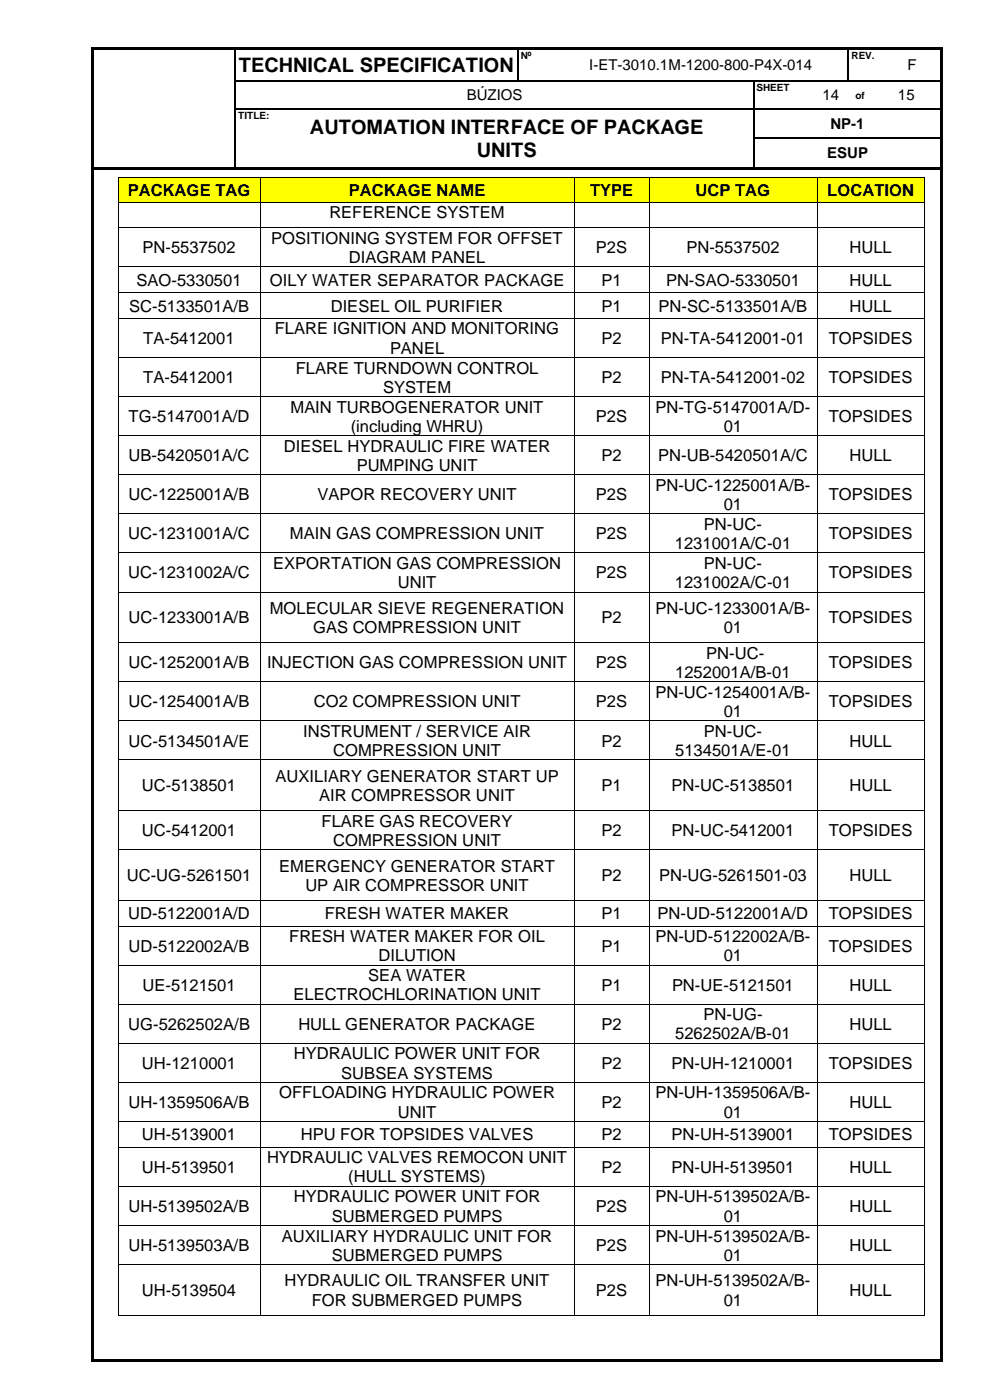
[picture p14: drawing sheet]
<svg xmlns="http://www.w3.org/2000/svg" width="210mm" height="297mm" viewBox="0 0 210 297" stroke-linecap="round" stroke-linejoin="round" font-family="sans-serif">
<defs><g id="words">
<g font-size="4.2">
<text x="50.6" y="15.3">TECHNICAL SPECIFICATION</text>
<text x="65.8" y="28.5">AUTOMATION INTERFACE OF PACKAGE</text>
<text x="101.2" y="33.3">UNITS</text>
</g>
<g font-size="3.5">
<text x="27.1" y="41.6">PACKAGE TAG</text>
<text x="74" y="41.6">PACKAGE NAME</text>
<text x="125.2" y="41.6">TYPE</text>
<text x="147.6" y="41.6">UCP TAG</text>
<text x="175.5" y="41.6">LOCATION</text>
<text x="69.9" y="46.3">REFERENCE SYSTEM</text>
<text x="30.2" y="53.8">PN-5537502</text>
<text x="57.5" y="51.7">POSITIONING SYSTEM FOR OFFSET</text>
<text x="126.4" y="53.8">P2S</text>
<text x="145.6" y="53.8">PN-5537502</text>
<text x="180.2" y="53.8">HULL</text>
<text x="74" y="55.8">DIAGRAM PANEL</text>
<text x="29" y="60.6">SAO-5330501</text>
<text x="57.2" y="60.6">OILY WATER SEPARATOR PACKAGE</text>
<text x="127.6" y="60.6">P1</text>
<text x="141.3" y="60.6">PN-SAO-5330501</text>
<text x="180.2" y="60.6">HULL</text>
<text x="27.4" y="66.1">SC-5133501A/B</text>
<text x="58.3" y="71">FLARE IGNITION AND MONITORING</text>
<text x="70.2" y="66.1">DIESEL OIL PURIFIER</text>
<text x="127.6" y="66.1">P1</text>
<text x="139.7" y="66.1">PN-SC-5133501A/B</text>
<text x="180.2" y="66.1">HULL</text>
<text x="30.4" y="73">TA-5412001</text>
<text x="82.7" y="75">PANEL</text>
<text x="127.6" y="73">P2</text>
<text x="140.2" y="73">PN-TA-5412001-01</text>
<text x="175.8" y="73">TOPSIDES</text>
<text x="30.4" y="81.3">TA-5412001</text>
<text x="62.7" y="79.3">FLARE TURNDOWN CONTROL</text>
<text x="81.3" y="83.3">SYSTEM</text>
<text x="127.6" y="81.3">P2</text>
<text x="140.2" y="81.3">PN-TA-5412001-02</text>
<text x="175.8" y="81.3">TOPSIDES</text>
<text x="27.3" y="89.6">TG-5147001A/D</text>
<text x="61.6" y="87.6">MAIN TURBOGENERATOR UNIT</text>
<text x="126.4" y="89.6">P2S</text>
<text x="139" y="87.6">PN-TG-5147001A/D-</text>
<text x="175.8" y="89.6">TOPSIDES</text>
<text x="60.2" y="95.9">DIESEL HYDRAULIC FIRE WATER</text>
<text x="74.4" y="91.6">(including WHRU)</text>
<text x="153.5" y="91.6">01</text>
<text x="27.3" y="97.9">UB-5420501A/C</text>
<text x="75.7" y="99.9">PUMPING UNIT</text>
<text x="127.6" y="97.9">P2</text>
<text x="139.6" y="97.9">PN-UB-5420501A/C</text>
<text x="180.2" y="97.9">HULL</text>
<text x="27.3" y="106.1">UC-1225001A/B</text>
<text x="67.3" y="106.1">VAPOR RECOVERY UNIT</text>
<text x="126.4" y="106.1">P2S</text>
<text x="139" y="104.1">PN-UC-1225001A/B-</text>
<text x="175.8" y="106.1">TOPSIDES</text>
<text x="149.3" y="112.4">PN-UC-</text>
<text x="153.5" y="108.2">01</text>
<text x="27.2" y="114.4">UC-1231001A/C</text>
<text x="61.5" y="114.4">MAIN GAS COMPRESSION UNIT</text>
<text x="126.4" y="114.4">P2S</text>
<text x="143.2" y="116.5">1231001A/C-01</text>
<text x="175.8" y="114.4">TOPSIDES</text>
<text x="27.2" y="122.7">UC-1231002A/C</text>
<text x="57.9" y="120.7">EXPORTATION GAS COMPRESSION</text>
<text x="84.4" y="124.8">UNIT</text>
<text x="126.4" y="122.7">P2S</text>
<text x="143.2" y="124.8">1231002A/C-01</text>
<text x="149.3" y="120.7">PN-UC-</text>
<text x="175.8" y="122.7">TOPSIDES</text>
<text x="57.2" y="130.2">MOLECULAR SIEVE REGENERATION</text>
<text x="139" y="130.2">PN-UC-1233001A/B-</text>
<text x="27.3" y="132.3">UC-1233001A/B</text>
<text x="66.4" y="134.3">GAS COMPRESSION UNIT</text>
<text x="127.6" y="132.3">P2</text>
<text x="153.5" y="134.3">01</text>
<text x="175.8" y="132.3">TOPSIDES</text>
<text x="27.3" y="141.8">UC-1252001A/B</text>
<text x="56.6" y="141.8">INJECTION GAS COMPRESSION UNIT</text>
<text x="126.4" y="141.8">P2S</text>
<text x="143.2" y="143.8">1252001A/B-01</text>
<text x="149.8" y="139.8">PN-UC-</text>
<text x="175.8" y="141.8">TOPSIDES</text>
<text x="139" y="148.1">PN-UC-1254001A/B-</text>
<text x="27.3" y="150.1">UC-1254001A/B</text>
<text x="66.6" y="150.1">CO2 COMPRESSION UNIT</text>
<text x="126.4" y="150.1">P2S</text>
<text x="153.5" y="152.1">01</text>
<text x="175.8" y="150.1">TOPSIDES</text>
<text x="27.3" y="158.4">UC-5134501A/E</text>
<text x="64.3" y="156.4">INSTRUMENT / SERVICE AIR</text>
<text x="70.7" y="160.4">COMPRESSION UNIT</text>
<text x="127.6" y="158.4">P2</text>
<text x="143.2" y="160.4">5134501A/E-01</text>
<text x="149.3" y="156.4">PN-UC-</text>
<text x="180.2" y="158.4">HULL</text>
<text x="30.1" y="167.9">UC-5138501</text>
<text x="58.4" y="165.9">AUXILIARY GENERATOR START UP</text>
<text x="127.6" y="167.9">P1</text>
<text x="142.5" y="167.9">PN-UC-5138501</text>
<text x="180.2" y="167.9">HULL</text>
<text x="67.7" y="169.9">AIR COMPRESSOR UNIT</text>
<text x="30.1" y="177.4">UC-5412001</text>
<text x="68.2" y="175.4">FLARE GAS RECOVERY</text>
<text x="70.7" y="179.4">COMPRESSION UNIT</text>
<text x="127.6" y="177.4">P2</text>
<text x="142.5" y="177.4">PN-UC-5412001</text>
<text x="175.8" y="177.4">TOPSIDES</text>
<text x="59.2" y="184.9">EMERGENCY GENERATOR START</text>
<text x="26.9" y="187">UC-UG-5261501</text>
<text x="64.8" y="189">UP AIR COMPRESSOR UNIT</text>
<text x="127.6" y="187">P2</text>
<text x="139.8" y="187">PN-UG-5261501-03</text>
<text x="180.2" y="187">HULL</text>
<text x="27.2" y="195.1">UD-5122001A/D</text>
<text x="68.9" y="195.1">FRESH WATER MAKER</text>
<text x="127.6" y="195.1">P1</text>
<text x="139.5" y="195.1">PN-UD-5122001A/D</text>
<text x="175.8" y="195.1">TOPSIDES</text>
<text x="27.3" y="202">UD-5122002A/B</text>
<text x="61.3" y="199.9">FRESH WATER MAKER FOR OIL</text>
<text x="80.3" y="204">DILUTION</text>
<text x="127.6" y="202">P1</text>
<text x="139" y="199.9">PN-UD-5122002A/B-</text>
<text x="153.5" y="204">01</text>
<text x="175.8" y="202">TOPSIDES</text>
<text x="78.1" y="208.2">SEA WATER</text>
<text x="30.2" y="210.3">UE-5121501</text>
<text x="62.2" y="212.3">ELECTROCHLORINATION UNIT</text>
<text x="127.6" y="210.3">P1</text>
<text x="142.6" y="210.3">PN-UE-5121501</text>
<text x="180.2" y="210.3">HULL</text>
<text x="27.2" y="218.5">UG-5262502A/B</text>
<text x="63.3" y="218.5">HULL GENERATOR PACKAGE</text>
<text x="127.6" y="218.5">P2</text>
<text x="143.2" y="220.5">5262502A/B-01</text>
<text x="149.2" y="216.5">PN-UG-</text>
<text x="180.2" y="218.5">HULL</text>
<text x="30.1" y="226.8">UH-1210001</text>
<text x="62.3" y="224.8">HYDRAULIC POWER UNIT FOR</text>
<text x="127.6" y="226.8">P2</text>
<text x="142.5" y="226.8">PN-UH-1210001</text>
<text x="175.8" y="226.8">TOPSIDES</text>
<text x="59.2" y="233.1">OFFLOADING HYDRAULIC POWER</text>
<text x="72.4" y="228.8">SUBSEA SYSTEMS</text>
<text x="139" y="233.1">PN-UH-1359506A/B-</text>
<text x="27.3" y="235.1">UH-1359506A/B</text>
<text x="84.4" y="237.1">UNIT</text>
<text x="127.6" y="235.1">P2</text>
<text x="153.5" y="237.1">01</text>
<text x="180.2" y="235.1">HULL</text>
<text x="30.1" y="242">UH-5139001</text>
<text x="63.8" y="242">HPU FOR TOPSIDES VALVES</text>
<text x="127.6" y="242">P2</text>
<text x="142.5" y="242">PN-UH-5139001</text>
<text x="175.8" y="242">TOPSIDES</text>
<text x="30.1" y="248.9">UH-5139501</text>
<text x="56.6" y="246.8">HYDRAULIC VALVES REMOCON UNIT</text>
<text x="73.9" y="250.9">(HULL SYSTEMS)</text>
<text x="127.6" y="248.9">P2</text>
<text x="142.5" y="248.9">PN-UH-5139501</text>
<text x="180.2" y="248.9">HULL</text>
<text x="27.3" y="257.2">UH-5139502A/B</text>
<text x="62.3" y="255.1">HYDRAULIC POWER UNIT FOR</text>
<text x="126.4" y="257.2">P2S</text>
<text x="139" y="255.1">PN-UH-5139502A/B-</text>
<text x="180.2" y="257.2">HULL</text>
<text x="59.8" y="263.4">AUXILIARY HYDRAULIC UNIT FOR</text>
<text x="70.4" y="259.2">SUBMERGED PUMPS</text>
<text x="139" y="263.4">PN-UH-5139502A/B-</text>
<text x="153.5" y="259.2">01</text>
<text x="27.3" y="265.5">UH-5139503A/B</text>
<text x="70.4" y="267.5">SUBMERGED PUMPS</text>
<text x="126.4" y="265.5">P2S</text>
<text x="153.5" y="267.5">01</text>
<text x="180.2" y="265.5">HULL</text>
<text x="30.1" y="275">UH-5139504</text>
<text x="60.4" y="273">HYDRAULIC OIL TRANSFER UNIT</text>
<text x="126.4" y="275">P2S</text>
<text x="139" y="273">PN-UH-5139502A/B-</text>
<text x="180.2" y="275">HULL</text>
<text x="66.1" y="277">FOR SUBMERGED PUMPS</text>
<text x="153.5" y="277">01</text>
</g>
<g font-size="3.2">
<text x="125" y="14.9">I-ET-3010.1M-1200-800-P4X-014</text>
<text x="192.5" y="14.9">F</text>
<text x="99" y="21.3">BÚZIOS</text>
<text x="174.5" y="21.3">14</text>
<text x="190.5" y="21.3">15</text>
<text x="176.2" y="27.3">NP-1</text>
<text x="175.5" y="33.6">ESUP</text>
</g>
<g font-size="2.1">
<text x="110.5" y="12.5">Nº</text>
<text x="180.6" y="12.5">REV.</text>
<text x="160.5" y="19.3">SHEET</text>
<text x="181.5" y="20.9">of</text>
<text x="50.6" y="25.2">TITLE:</text>
</g>
</g></defs>
<g fill="#000">
<path d="M19.5 10h.5v.5h-.5z" fill-rule="evenodd"/>
<path d="M19.5 10h.5v.5h-.5z" fill-rule="evenodd"/>
<path d="M19.5 10.5h.5v6.5h-.5z" fill-rule="evenodd"/>
<path d="M19.5 17h.5v.3h-.5z" fill-rule="evenodd"/>
<path d="M20 10h29.8v.5h-29.8z" fill-rule="evenodd"/>
<path d="M49.8 10.5h.2z" fill-rule="evenodd"/>
<path d="M49.8 10h.5v.5h-.5z" fill-rule="evenodd"/>
<path d="M49.8 17h.2v.3h-.2z" fill-rule="evenodd"/>
<path d="M50.3 10h59.5v.5h-59.5z" fill-rule="evenodd"/>
<path d="M109.8 10.5h.3z" fill-rule="evenodd"/>
<path d="M109.8 10h.5v.5h-.5z" fill-rule="evenodd"/>
<path d="M109.8 17h.3v.3h-.3z" fill-rule="evenodd"/>
<path d="M110.3 10h7.2v.5h-7.2z" fill-rule="evenodd"/>
<path d="M117.5 10h.5v.5h-.5z" fill-rule="evenodd"/>
<path d="M117.5 17h.2v.3h-.2z" fill-rule="evenodd"/>
<path d="M118 10h61.9v.5h-61.9z" fill-rule="evenodd"/>
<path d="M159.8 17h.3v.3h-.3z" fill-rule="evenodd"/>
<path d="M172.5 17h.3v.3h-.3z" fill-rule="evenodd"/>
<path d="M179.9 10.5h.2z" fill-rule="evenodd"/>
<path d="M179.9 10h.5v.5h-.5z" fill-rule="evenodd"/>
<path d="M179.9 17h.2v.3h-.2z" fill-rule="evenodd"/>
<path d="M180.1 17h.3v.3h-.3z" fill-rule="evenodd"/>
<path d="M180.4 10h7.1v.5h-7.1z" fill-rule="evenodd"/>
<path d="M185 17h.2v.3h-.2z" fill-rule="evenodd"/>
<path d="M187.5 10h.5v.5h-.5z" fill-rule="evenodd"/>
<path d="M187.5 17h.2v.3h-.2z" fill-rule="evenodd"/>
<path d="M188 10h11.6v.5h-11.6z" fill-rule="evenodd"/>
<path d="M199.6 10h.5v.5h-.5z" fill-rule="evenodd"/>
<path d="M199.6 10h.5v.5h-.5z" fill-rule="evenodd"/>
<path d="M199.6 10.5h.5v6.5h-.5z" fill-rule="evenodd"/>
<path d="M199.6 17h.5v.3h-.5z" fill-rule="evenodd"/>
<path d="M19.5 17.3h.5v5.7h-.5z" fill-rule="evenodd"/>
<path d="M19.5 23h.5v.2h-.5z" fill-rule="evenodd"/>
<path d="M19.5 23.2h.5v6h-.5z" fill-rule="evenodd"/>
<path d="M19.5 29.2h.5v.3h-.5z" fill-rule="evenodd"/>
<path d="M19.5 29.5h.5v5.9h-.5z" fill-rule="evenodd"/>
<path d="M19.5 35.4h.5v.6h-.5z" fill-rule="evenodd"/>
<path d="M20 35.4h29.8v.5h-29.8z" fill-rule="evenodd"/>
<path d="M49.8 23h.2v.2h-.2z" fill-rule="evenodd"/>
<path d="M49.8 29.2h.2v.3h-.2z" fill-rule="evenodd"/>
<path d="M49.8 35.4h.5v.5h-.5z" fill-rule="evenodd"/>
<path d="M50.3 35.4h9.9v.5h-9.9z" fill-rule="evenodd"/>
<path d="M60.2 23h.3v.2h-.3z" fill-rule="evenodd"/>
<path d="M60.2 35.4h.6v.5h-.6z" fill-rule="evenodd"/>
<path d="M60.8 35.4h99v.5h-99z" fill-rule="evenodd"/>
<path d="M159.8 23h.3v.2h-.3z" fill-rule="evenodd"/>
<path d="M159.8 29.2h.3v.3h-.3z" fill-rule="evenodd"/>
<path d="M159.8 35.4h.6v.5h-.6z" fill-rule="evenodd"/>
<path d="M160.4 35.4h39.2v.5h-39.2z" fill-rule="evenodd"/>
<path d="M172.5 23h.3v.2h-.3z" fill-rule="evenodd"/>
<path d="M180 23h.2v.2h-.2z" fill-rule="evenodd"/>
<path d="M185 23h.2v.2h-.2z" fill-rule="evenodd"/>
<path d="M199.6 17.3h.5v5.7h-.5z" fill-rule="evenodd"/>
<path d="M199.6 23h.5v.2h-.5z" fill-rule="evenodd"/>
<path d="M199.6 23.2h.5v6h-.5z" fill-rule="evenodd"/>
<path d="M199.6 29.2h.5v.3h-.5z" fill-rule="evenodd"/>
<path d="M199.6 29.5h.5v5.9h-.5z" fill-rule="evenodd"/>
<path d="M199.6 35.4h.5v.6h-.5z" fill-rule="evenodd"/>
<path d="M19.5 36h.5v252.4h-.5z" fill-rule="evenodd"/>
<path d="M19.5 288.4h.5v.5h-.5z" fill-rule="evenodd"/>
<path d="M19.5 288.4h.5v.5h-.5z" fill-rule="evenodd"/>
<path d="M20 288.4h179.6v.5h-179.6z" fill-rule="evenodd"/>
<path d="M199.6 36h.5v252.4h-.5z" fill-rule="evenodd"/>
<path d="M199.6 288.4h.5v.5h-.5z" fill-rule="evenodd"/>
<path d="M199.6 288.4h.5v.5h-.5z" fill-rule="evenodd"/>
</g>
<g fill="none" stroke="#000" stroke-width=".25">
<path d="M49.9 10.5v6.5M49.9 17.3v5.7M50 17.1h59.8M110 10.5v6.5M110.1 17.1h7.4M117.7 17.1h42.1M160 17.3v5.7M160.1 17.1h12.4M172.8 17.1h7.1M180 10.5v6.5M180.4 17.1h4.6M185.2 17.1h2.3"/>
<path d="M187.7 17.1h11.9M49.9 23.2v6M49.9 29.5v5.9M50 23.1h10.2M60.5 23.1h99.3M160 23.2v6M160 29.5v5.9M160.1 23.1h12.4M160.1 29.3h39.5M172.8 23.1h7.2M180.2 23.1h4.8M185.2 23.1h14.4"/>
</g>
<g fill="#ff0">
<path d="M25.2 37.7h29.9v5.3h-29.9z" fill-rule="evenodd"/>
<path d="M26.3 38.3h27.6v4h-27.6z" fill-rule="evenodd"/>
<path d="M55.2 37.7h66.6v5.3h-66.6z" fill-rule="evenodd"/>
<path d="M56.4 38.3h64.2v4h-64.2z" fill-rule="evenodd"/>
<path d="M121.9 37.7h15.8v5.3h-15.8z" fill-rule="evenodd"/>
<path d="M123.1 38.3h13.4v4h-13.4z" fill-rule="evenodd"/>
<path d="M137.7 37.7h35.5v5.3h-35.5z" fill-rule="evenodd"/>
<path d="M139 38.3h33.1v4h-33.1z" fill-rule="evenodd"/>
<path d="M173.3 37.7h22.8v5.3h-22.8z" fill-rule="evenodd"/>
<path d="M174.5 38.3h20.4v4h-20.4z" fill-rule="evenodd"/>
</g>
<g fill="#000">
<path d="M25 37.5h.2v.2h-.2z" fill-rule="evenodd"/>
<path d="M25 37.5h.2v.2h-.2z" fill-rule="evenodd"/>
<path d="M55.1 37.5h.2v.2h-.2z" fill-rule="evenodd"/>
<path d="M121.8 37.5h.2v.2h-.2z" fill-rule="evenodd"/>
<path d="M137.7 37.5h.2v.2h-.2z" fill-rule="evenodd"/>
<path d="M173.3 37.5h.1v.2h-.1z" fill-rule="evenodd"/>
<path d="M196.1 37.5h.2v.2h-.2z" fill-rule="evenodd"/>
<path d="M196.1 37.5h.2v.2h-.2z" fill-rule="evenodd"/>
<path d="M25 43h.2v.1h-.2z" fill-rule="evenodd"/>
<path d="M25 48.3h.2v.1h-.2z" fill-rule="evenodd"/>
<path d="M25 56.6h.2v.1h-.2z" fill-rule="evenodd"/>
<path d="M55.1 43h.2v.1h-.2z" fill-rule="evenodd"/>
<path d="M55.1 48.3h.2v.1h-.2z" fill-rule="evenodd"/>
<path d="M55.1 56.6h.2v.1h-.2z" fill-rule="evenodd"/>
<path d="M121.8 43h.2v.1h-.2z" fill-rule="evenodd"/>
<path d="M121.8 48.3h.2v.1h-.2z" fill-rule="evenodd"/>
<path d="M121.8 56.6h.2v.1h-.2z" fill-rule="evenodd"/>
<path d="M137.7 43h.2v.1h-.2z" fill-rule="evenodd"/>
<path d="M137.7 48.3h.2v.1h-.2z" fill-rule="evenodd"/>
<path d="M137.7 56.6h.2v.1h-.2z" fill-rule="evenodd"/>
<path d="M173.3 43h.1v.1h-.1z" fill-rule="evenodd"/>
<path d="M173.3 48.3h.1v.1h-.1z" fill-rule="evenodd"/>
<path d="M173.3 56.6h.1v.1h-.1z" fill-rule="evenodd"/>
<path d="M196.1 43h.2v.1h-.2z" fill-rule="evenodd"/>
<path d="M196.1 48.3h.2v.1h-.2z" fill-rule="evenodd"/>
<path d="M196.1 56.6h.2v.1h-.2z" fill-rule="evenodd"/>
<path d="M25 62h.2v.2h-.2z" fill-rule="evenodd"/>
<path d="M25 67.5h.2v.2h-.2z" fill-rule="evenodd"/>
<path d="M25 75.8h.2v.2h-.2z" fill-rule="evenodd"/>
<path d="M55.1 62h.2v.2h-.2z" fill-rule="evenodd"/>
<path d="M55.1 67.5h.2v.2h-.2z" fill-rule="evenodd"/>
<path d="M55.1 75.8h.2v.2h-.2z" fill-rule="evenodd"/>
<path d="M121.8 62h.2v.2h-.2z" fill-rule="evenodd"/>
<path d="M121.8 67.5h.2v.2h-.2z" fill-rule="evenodd"/>
<path d="M121.8 75.8h.2v.2h-.2z" fill-rule="evenodd"/>
<path d="M137.7 62h.2v.2h-.2z" fill-rule="evenodd"/>
<path d="M137.7 67.5h.2v.2h-.2z" fill-rule="evenodd"/>
<path d="M137.7 75.8h.2v.2h-.2z" fill-rule="evenodd"/>
<path d="M173.3 62h.1v.2h-.1z" fill-rule="evenodd"/>
<path d="M173.3 67.5h.1v.2h-.1z" fill-rule="evenodd"/>
<path d="M173.3 75.8h.1v.2h-.1z" fill-rule="evenodd"/>
<path d="M196.1 62h.2v.2h-.2z" fill-rule="evenodd"/>
<path d="M196.1 67.5h.2v.2h-.2z" fill-rule="evenodd"/>
<path d="M196.1 75.8h.2v.2h-.2z" fill-rule="evenodd"/>
<path d="M25 84.1h.2v.2h-.2z" fill-rule="evenodd"/>
<path d="M25 92.4h.2v.2h-.2z" fill-rule="evenodd"/>
<path d="M55.1 84.1h.2v.2h-.2z" fill-rule="evenodd"/>
<path d="M55.1 92.4h.2v.2h-.2z" fill-rule="evenodd"/>
<path d="M121.8 84.1h.2v.2h-.2z" fill-rule="evenodd"/>
<path d="M121.8 92.4h.2v.2h-.2z" fill-rule="evenodd"/>
<path d="M137.7 84.1h.2v.2h-.2z" fill-rule="evenodd"/>
<path d="M137.7 92.4h.2v.2h-.2z" fill-rule="evenodd"/>
<path d="M173.3 84.1h.1v.2h-.1z" fill-rule="evenodd"/>
<path d="M173.3 92.4h.1v.2h-.1z" fill-rule="evenodd"/>
<path d="M196.1 84.1h.2v.2h-.2z" fill-rule="evenodd"/>
<path d="M196.1 92.4h.2v.2h-.2z" fill-rule="evenodd"/>
<path d="M25 100.6h.2v.2h-.2z" fill-rule="evenodd"/>
<path d="M25 108.9h.2v.2h-.2z" fill-rule="evenodd"/>
<path d="M25 117.2h.2v.2h-.2z" fill-rule="evenodd"/>
<path d="M55.1 100.6h.2v.2h-.2z" fill-rule="evenodd"/>
<path d="M55.1 108.9h.2v.2h-.2z" fill-rule="evenodd"/>
<path d="M55.1 117.2h.2v.2h-.2z" fill-rule="evenodd"/>
<path d="M121.8 100.6h.2v.2h-.2z" fill-rule="evenodd"/>
<path d="M121.8 108.9h.2v.2h-.2z" fill-rule="evenodd"/>
<path d="M121.8 117.2h.2v.2h-.2z" fill-rule="evenodd"/>
<path d="M137.7 100.6h.2v.2h-.2z" fill-rule="evenodd"/>
<path d="M137.7 108.9h.2v.2h-.2z" fill-rule="evenodd"/>
<path d="M137.7 117.2h.2v.2h-.2z" fill-rule="evenodd"/>
<path d="M173.3 100.6h.1v.2h-.1z" fill-rule="evenodd"/>
<path d="M173.3 108.9h.1v.2h-.1z" fill-rule="evenodd"/>
<path d="M173.3 117.2h.1v.2h-.1z" fill-rule="evenodd"/>
<path d="M196.1 100.6h.2v.2h-.2z" fill-rule="evenodd"/>
<path d="M196.1 108.9h.2v.2h-.2z" fill-rule="evenodd"/>
<path d="M196.1 117.2h.2v.2h-.2z" fill-rule="evenodd"/>
<path d="M25 125.5h.2v.2h-.2z" fill-rule="evenodd"/>
<path d="M25 136.3h.2v.2h-.2z" fill-rule="evenodd"/>
<path d="M55.1 125.5h.2v.2h-.2z" fill-rule="evenodd"/>
<path d="M55.1 136.3h.2v.2h-.2z" fill-rule="evenodd"/>
<path d="M121.8 125.5h.2v.2h-.2z" fill-rule="evenodd"/>
<path d="M121.8 136.3h.2v.2h-.2z" fill-rule="evenodd"/>
<path d="M137.7 125.5h.2v.2h-.2z" fill-rule="evenodd"/>
<path d="M137.7 136.3h.2v.2h-.2z" fill-rule="evenodd"/>
<path d="M173.3 125.5h.1v.2h-.1z" fill-rule="evenodd"/>
<path d="M173.3 136.3h.1v.2h-.1z" fill-rule="evenodd"/>
<path d="M196.1 125.5h.2v.2h-.2z" fill-rule="evenodd"/>
<path d="M196.1 136.3h.2v.2h-.2z" fill-rule="evenodd"/>
<path d="M25 144.6h.2v.2h-.2z" fill-rule="evenodd"/>
<path d="M25 152.9h.2v.2h-.2z" fill-rule="evenodd"/>
<path d="M55.1 144.6h.2v.2h-.2z" fill-rule="evenodd"/>
<path d="M55.1 152.9h.2v.2h-.2z" fill-rule="evenodd"/>
<path d="M121.8 144.6h.2v.2h-.2z" fill-rule="evenodd"/>
<path d="M121.8 152.9h.2v.2h-.2z" fill-rule="evenodd"/>
<path d="M137.7 144.6h.2v.2h-.2z" fill-rule="evenodd"/>
<path d="M137.7 152.9h.2v.2h-.2z" fill-rule="evenodd"/>
<path d="M173.3 144.6h.1v.2h-.1z" fill-rule="evenodd"/>
<path d="M173.3 152.9h.1v.2h-.1z" fill-rule="evenodd"/>
<path d="M196.1 144.6h.2v.2h-.2z" fill-rule="evenodd"/>
<path d="M196.1 152.9h.2v.2h-.2z" fill-rule="evenodd"/>
<path d="M25 161.1h.2v.2h-.2z" fill-rule="evenodd"/>
<path d="M25 171.9h.2v.2h-.2z" fill-rule="evenodd"/>
<path d="M55.1 161.1h.2v.2h-.2z" fill-rule="evenodd"/>
<path d="M55.1 171.9h.2v.2h-.2z" fill-rule="evenodd"/>
<path d="M121.8 161.1h.2v.2h-.2z" fill-rule="evenodd"/>
<path d="M121.8 171.9h.2v.2h-.2z" fill-rule="evenodd"/>
<path d="M137.7 161.1h.2v.2h-.2z" fill-rule="evenodd"/>
<path d="M137.7 171.9h.2v.2h-.2z" fill-rule="evenodd"/>
<path d="M173.3 161.1h.1v.2h-.1z" fill-rule="evenodd"/>
<path d="M173.3 171.9h.1v.2h-.1z" fill-rule="evenodd"/>
<path d="M196.1 161.1h.2v.2h-.2z" fill-rule="evenodd"/>
<path d="M196.1 171.9h.2v.2h-.2z" fill-rule="evenodd"/>
<path d="M25 180.2h.2v.2h-.2z" fill-rule="evenodd"/>
<path d="M25 191h.2v.2h-.2z" fill-rule="evenodd"/>
<path d="M25 196.5h.2v.1h-.2z" fill-rule="evenodd"/>
<path d="M55.1 180.2h.2v.2h-.2z" fill-rule="evenodd"/>
<path d="M55.1 191h.2v.2h-.2z" fill-rule="evenodd"/>
<path d="M55.1 196.5h.2v.1h-.2z" fill-rule="evenodd"/>
<path d="M121.8 180.2h.2v.2h-.2z" fill-rule="evenodd"/>
<path d="M121.8 191h.2v.2h-.2z" fill-rule="evenodd"/>
<path d="M121.8 196.5h.2v.1h-.2z" fill-rule="evenodd"/>
<path d="M137.7 180.2h.2v.2h-.2z" fill-rule="evenodd"/>
<path d="M137.7 191h.2v.2h-.2z" fill-rule="evenodd"/>
<path d="M137.7 196.5h.2v.1h-.2z" fill-rule="evenodd"/>
<path d="M173.3 180.2h.1v.2h-.1z" fill-rule="evenodd"/>
<path d="M173.3 191h.1v.2h-.1z" fill-rule="evenodd"/>
<path d="M173.3 196.5h.1v.1h-.1z" fill-rule="evenodd"/>
<path d="M196.1 180.2h.2v.2h-.2z" fill-rule="evenodd"/>
<path d="M196.1 191h.2v.2h-.2z" fill-rule="evenodd"/>
<path d="M196.1 196.5h.2v.1h-.2z" fill-rule="evenodd"/>
<path d="M25 204.7h.2v.2h-.2z" fill-rule="evenodd"/>
<path d="M25 213h.2v.2h-.2z" fill-rule="evenodd"/>
<path d="M55.1 204.7h.2v.2h-.2z" fill-rule="evenodd"/>
<path d="M55.1 213h.2v.2h-.2z" fill-rule="evenodd"/>
<path d="M121.8 204.7h.2v.2h-.2z" fill-rule="evenodd"/>
<path d="M121.8 213h.2v.2h-.2z" fill-rule="evenodd"/>
<path d="M137.7 204.7h.2v.2h-.2z" fill-rule="evenodd"/>
<path d="M137.7 213h.2v.2h-.2z" fill-rule="evenodd"/>
<path d="M173.3 204.7h.1v.2h-.1z" fill-rule="evenodd"/>
<path d="M173.3 213h.1v.2h-.1z" fill-rule="evenodd"/>
<path d="M196.1 204.7h.2v.2h-.2z" fill-rule="evenodd"/>
<path d="M196.1 213h.2v.2h-.2z" fill-rule="evenodd"/>
<path d="M25 221.3h.2v.2h-.2z" fill-rule="evenodd"/>
<path d="M25 229.6h.2v.2h-.2z" fill-rule="evenodd"/>
<path d="M25 237.9h.2v.2h-.2z" fill-rule="evenodd"/>
<path d="M55.1 221.3h.2v.2h-.2z" fill-rule="evenodd"/>
<path d="M55.1 229.6h.2v.2h-.2z" fill-rule="evenodd"/>
<path d="M55.1 237.9h.2v.2h-.2z" fill-rule="evenodd"/>
<path d="M121.8 221.3h.2v.2h-.2z" fill-rule="evenodd"/>
<path d="M121.8 229.6h.2v.2h-.2z" fill-rule="evenodd"/>
<path d="M121.8 237.9h.2v.2h-.2z" fill-rule="evenodd"/>
<path d="M137.7 221.3h.2v.2h-.2z" fill-rule="evenodd"/>
<path d="M137.7 229.6h.2v.2h-.2z" fill-rule="evenodd"/>
<path d="M137.7 237.9h.2v.2h-.2z" fill-rule="evenodd"/>
<path d="M173.3 221.3h.1v.2h-.1z" fill-rule="evenodd"/>
<path d="M173.3 229.6h.1v.2h-.1z" fill-rule="evenodd"/>
<path d="M173.3 237.9h.1v.2h-.1z" fill-rule="evenodd"/>
<path d="M196.1 221.3h.2v.2h-.2z" fill-rule="evenodd"/>
<path d="M196.1 229.6h.2v.2h-.2z" fill-rule="evenodd"/>
<path d="M196.1 237.9h.2v.2h-.2z" fill-rule="evenodd"/>
<path d="M25 243.4h.2v.1h-.2z" fill-rule="evenodd"/>
<path d="M25 251.7h.2v.1h-.2z" fill-rule="evenodd"/>
<path d="M55.1 243.4h.2v.1h-.2z" fill-rule="evenodd"/>
<path d="M55.1 251.7h.2v.1h-.2z" fill-rule="evenodd"/>
<path d="M121.8 243.4h.2v.1h-.2z" fill-rule="evenodd"/>
<path d="M121.8 251.7h.2v.1h-.2z" fill-rule="evenodd"/>
<path d="M137.7 243.4h.2v.1h-.2z" fill-rule="evenodd"/>
<path d="M137.7 251.7h.2v.1h-.2z" fill-rule="evenodd"/>
<path d="M173.3 243.4h.1v.1h-.1z" fill-rule="evenodd"/>
<path d="M173.3 251.7h.1v.1h-.1z" fill-rule="evenodd"/>
<path d="M196.1 243.4h.2v.1h-.2z" fill-rule="evenodd"/>
<path d="M196.1 251.7h.2v.1h-.2z" fill-rule="evenodd"/>
<path d="M25 260h.2v.1h-.2z" fill-rule="evenodd"/>
<path d="M25 268.3h.2v.1h-.2z" fill-rule="evenodd"/>
<path d="M25 279h.2v.2h-.2z" fill-rule="evenodd"/>
<path d="M25 279h.2v.2h-.2z" fill-rule="evenodd"/>
<path d="M55.1 260h.2v.1h-.2z" fill-rule="evenodd"/>
<path d="M55.1 268.3h.2v.1h-.2z" fill-rule="evenodd"/>
<path d="M55.1 279h.2v.2h-.2z" fill-rule="evenodd"/>
<path d="M121.8 260h.2v.1h-.2z" fill-rule="evenodd"/>
<path d="M121.8 268.3h.2v.1h-.2z" fill-rule="evenodd"/>
<path d="M121.8 279h.2v.2h-.2z" fill-rule="evenodd"/>
<path d="M137.7 260h.2v.1h-.2z" fill-rule="evenodd"/>
<path d="M137.7 268.3h.2v.1h-.2z" fill-rule="evenodd"/>
<path d="M137.7 279h.2v.2h-.2z" fill-rule="evenodd"/>
<path d="M173.3 260h.1v.1h-.1z" fill-rule="evenodd"/>
<path d="M173.3 268.3h.1v.1h-.1z" fill-rule="evenodd"/>
<path d="M173.3 279h.1v.2h-.1z" fill-rule="evenodd"/>
<path d="M196.1 260h.2v.1h-.2z" fill-rule="evenodd"/>
<path d="M196.1 268.3h.2v.1h-.2z" fill-rule="evenodd"/>
<path d="M196.1 279h.2v.2h-.2z" fill-rule="evenodd"/>
<path d="M196.1 279h.2v.2h-.2z" fill-rule="evenodd"/>
</g>
<g fill="none" stroke="#000" stroke-width=".21">
<path d="M25.1 37.7v5.3M25.2 37.6h29.9M55.2 37.7v5.3M55.3 37.6h66.5M121.9 37.7v5.3M122 37.6h15.7M137.8 37.7v5.3M137.9 37.6h35.4M173.3 37.7v5.3M173.4 37.6h22.7M196.2 37.7v5.3M25.1 43.1v5.2"/>
<path d="M25.1 48.4v8.2M25.1 56.7v5.3M25.2 43.1h29.9M25.2 48.4h29.9M25.2 56.6h29.9M55.2 43.1v5.2M55.2 48.4v8.2M55.2 56.7v5.3M55.3 43.1h66.5M55.3 48.4h66.5M55.3 56.6h66.5M121.9 43.1v5.2"/>
<path d="M121.9 48.4v8.2M121.9 56.7v5.3M122 43.1h15.7M122 48.4h15.7M122 56.6h15.7M137.8 43.1v5.2M137.8 48.4v8.2M137.8 56.7v5.3M137.9 43.1h35.4M137.9 48.4h35.4M137.9 56.6h35.4M173.3 43.1v5.2"/>
<path d="M173.3 48.4v8.2M173.3 56.7v5.3M173.4 43.1h22.7M173.4 48.4h22.7M173.4 56.6h22.7M196.2 43.1v5.2M196.2 48.4v8.2M196.2 56.7v5.3M25.1 62.2v5.3M25.1 67.7v8.1M25.1 76v8.1M25.2 62.1h29.9"/>
<path d="M25.2 67.6h29.9M25.2 75.9h29.9M55.2 62.2v5.3M55.2 67.7v8.1M55.2 76v8.1M55.3 62.1h66.5M55.3 67.6h66.5M55.3 75.9h66.5M121.9 62.2v5.3M121.9 67.7v8.1M121.9 76v8.1M122 62.1h15.7"/>
<path d="M122 67.6h15.7M122 75.9h15.7M137.8 62.2v5.3M137.8 67.7v8.1M137.8 76v8.1M137.9 62.1h35.4M137.9 67.6h35.4M137.9 75.9h35.4M173.3 62.2v5.3M173.3 67.7v8.1M173.3 76v8.1M173.4 62.1h22.7"/>
<path d="M173.4 67.6h22.7M173.4 75.9h22.7M196.2 62.2v5.3M196.2 67.7v8.1M196.2 76v8.1M25.1 84.3v8.1M25.1 92.6v8M25.2 84.2h29.9M25.2 92.5h29.9M55.2 84.3v8.1M55.2 92.6v8M55.3 84.2h66.5"/>
<path d="M55.3 92.5h66.5M121.9 84.3v8.1M121.9 92.6v8M122 84.2h15.7M122 92.5h15.7M137.8 84.3v8.1M137.8 92.6v8M137.9 84.2h35.4M137.9 92.5h35.4M173.3 84.3v8.1M173.3 92.6v8M173.4 84.2h22.7"/>
<path d="M173.4 92.5h22.7M196.2 84.3v8.1M196.2 92.6v8M25.1 100.8v8.1M25.1 109.1v8.1M25.1 117.4v8.1M25.2 100.7h29.9M25.2 109h29.9M25.2 117.3h29.9M55.2 100.8v8.1M55.2 109.1v8.1M55.2 117.4v8.1"/>
<path d="M55.3 100.7h66.5M55.3 109h66.5M55.3 117.3h66.5M121.9 100.8v8.1M121.9 109.1v8.1M121.9 117.4v8.1M122 100.7h15.7M122 109h15.7M122 117.3h15.7M137.8 100.8v8.1M137.8 109.1v8.1M137.8 117.4v8.1"/>
<path d="M137.9 100.7h35.4M137.9 109h35.4M137.9 117.3h35.4M173.3 100.8v8.1M173.3 109.1v8.1M173.3 117.4v8.1M173.4 100.7h22.7M173.4 109h22.7M173.4 117.3h22.7M196.2 100.8v8.1M196.2 109.1v8.1M196.2 117.4v8.1"/>
<path d="M25.1 125.7v10.6M25.1 136.5v8.1M25.2 125.6h29.9M25.2 136.4h29.9M55.2 125.7v10.6M55.2 136.5v8.1M55.3 125.6h66.5M55.3 136.4h66.5M121.9 125.7v10.6M121.9 136.5v8.1M122 125.6h15.7M122 136.4h15.7"/>
<path d="M137.8 125.7v10.6M137.8 136.5v8.1M137.9 125.6h35.4M137.9 136.4h35.4M173.3 125.7v10.6M173.3 136.5v8.1M173.4 125.6h22.7M173.4 136.4h22.7M196.2 125.7v10.6M196.2 136.5v8.1M25.1 144.8v8.1M25.1 153.1v8"/>
<path d="M25.2 144.7h29.9M25.2 153h29.9M55.2 144.8v8.1M55.2 153.1v8M55.3 144.7h66.5M55.3 153h66.5M121.9 144.8v8.1M121.9 153.1v8M122 144.7h15.7M122 153h15.7M137.8 144.8v8.1M137.8 153.1v8"/>
<path d="M137.9 144.7h35.4M137.9 153h35.4M173.3 144.8v8.1M173.3 153.1v8M173.4 144.7h22.7M173.4 153h22.7M196.2 144.8v8.1M196.2 153.1v8M25.1 161.3v10.6M25.1 172.1v8.1M25.2 161.2h29.9M25.2 172h29.9"/>
<path d="M55.2 161.3v10.6M55.2 172.1v8.1M55.3 161.2h66.5M55.3 172h66.5M121.9 161.3v10.6M121.9 172.1v8.1M122 161.2h15.7M122 172h15.7M137.8 161.3v10.6M137.8 172.1v8.1M137.9 161.2h35.4M137.9 172h35.4"/>
<path d="M173.3 161.3v10.6M173.3 172.1v8.1M173.4 161.2h22.7M173.4 172h22.7M196.2 161.3v10.6M196.2 172.1v8.1M25.1 180.4v10.6M25.1 191.2v5.3M25.1 196.6v8.1M25.2 180.3h29.9M25.2 191.1h29.9M25.2 196.5h29.9"/>
<path d="M55.2 180.4v10.6M55.2 191.2v5.3M55.2 196.6v8.1M55.3 180.3h66.5M55.3 191.1h66.5M55.3 196.5h66.5M121.9 180.4v10.6M121.9 191.2v5.3M121.9 196.6v8.1M122 180.3h15.7M122 191.1h15.7M122 196.5h15.7"/>
<path d="M137.8 180.4v10.6M137.8 191.2v5.3M137.8 196.6v8.1M137.9 180.3h35.4M137.9 191.1h35.4M137.9 196.5h35.4M173.3 180.4v10.6M173.3 191.2v5.3M173.3 196.6v8.1M173.4 180.3h22.7M173.4 191.1h22.7M173.4 196.5h22.7"/>
<path d="M196.2 180.4v10.6M196.2 191.2v5.3M196.2 196.6v8.1M25.1 204.9v8.1M25.1 213.2v8.1M25.2 204.8h29.9M25.2 213.1h29.9M55.2 204.9v8.1M55.2 213.2v8.1M55.3 204.8h66.5M55.3 213.1h66.5M121.9 204.9v8.1"/>
<path d="M121.9 213.2v8.1M122 204.8h15.7M122 213.1h15.7M137.8 204.9v8.1M137.8 213.2v8.1M137.9 204.8h35.4M137.9 213.1h35.4M173.3 204.9v8.1M173.3 213.2v8.1M173.4 204.8h22.7M173.4 213.1h22.7M196.2 204.9v8.1"/>
<path d="M196.2 213.2v8.1M25.1 221.5v8.1M25.1 229.8v8.1M25.1 238.1v5.3M25.2 221.4h29.9M25.2 229.7h29.9M25.2 238h29.9M55.2 221.5v8.1M55.2 229.8v8.1M55.2 238.1v5.3M55.3 221.4h66.5M55.3 229.7h66.5"/>
<path d="M55.3 238h66.5M121.9 221.5v8.1M121.9 229.8v8.1M121.9 238.1v5.3M122 221.4h15.7M122 229.7h15.7M122 238h15.7M137.8 221.5v8.1M137.8 229.8v8.1M137.8 238.1v5.3M137.9 221.4h35.4M137.9 229.7h35.4"/>
<path d="M137.9 238h35.4M173.3 221.5v8.1M173.3 229.8v8.1M173.3 238.1v5.3M173.4 221.4h22.7M173.4 229.7h22.7M173.4 238h22.7M196.2 221.5v8.1M196.2 229.8v8.1M196.2 238.1v5.3M25.1 243.5v8.2M25.1 251.8v8.2"/>
<path d="M25.2 243.5h29.9M25.2 251.7h29.9M55.2 243.5v8.2M55.2 251.8v8.2M55.3 243.5h66.5M55.3 251.7h66.5M121.9 243.5v8.2M121.9 251.8v8.2M122 243.5h15.7M122 251.7h15.7M137.8 243.5v8.2M137.8 251.8v8.2"/>
<path d="M137.9 243.5h35.4M137.9 251.7h35.4M173.3 243.5v8.2M173.3 251.8v8.2M173.4 243.5h22.7M173.4 251.7h22.7M196.2 243.5v8.2M196.2 251.8v8.2M25.1 260.1v8.2M25.1 268.4v10.6M25.2 260h29.9M25.2 268.4h29.9"/>
<path d="M25.2 279.1h29.9M55.2 260.1v8.2M55.2 268.4v10.6M55.3 260h66.5M55.3 268.4h66.5M55.3 279.1h66.5M121.9 260.1v8.2M121.9 268.4v10.6M122 260h15.7M122 268.4h15.7M122 279.1h15.7M137.8 260.1v8.2"/>
<path d="M137.8 268.4v10.6M137.9 260h35.4M137.9 268.4h35.4M137.9 279.1h35.4M173.3 260.1v8.2M173.3 268.4v10.6M173.4 260h22.7M173.4 268.4h22.7M173.4 279.1h22.7M196.2 260.1v8.2M196.2 268.4v10.6"/>
</g>
<use href="#words"/>
</svg>
